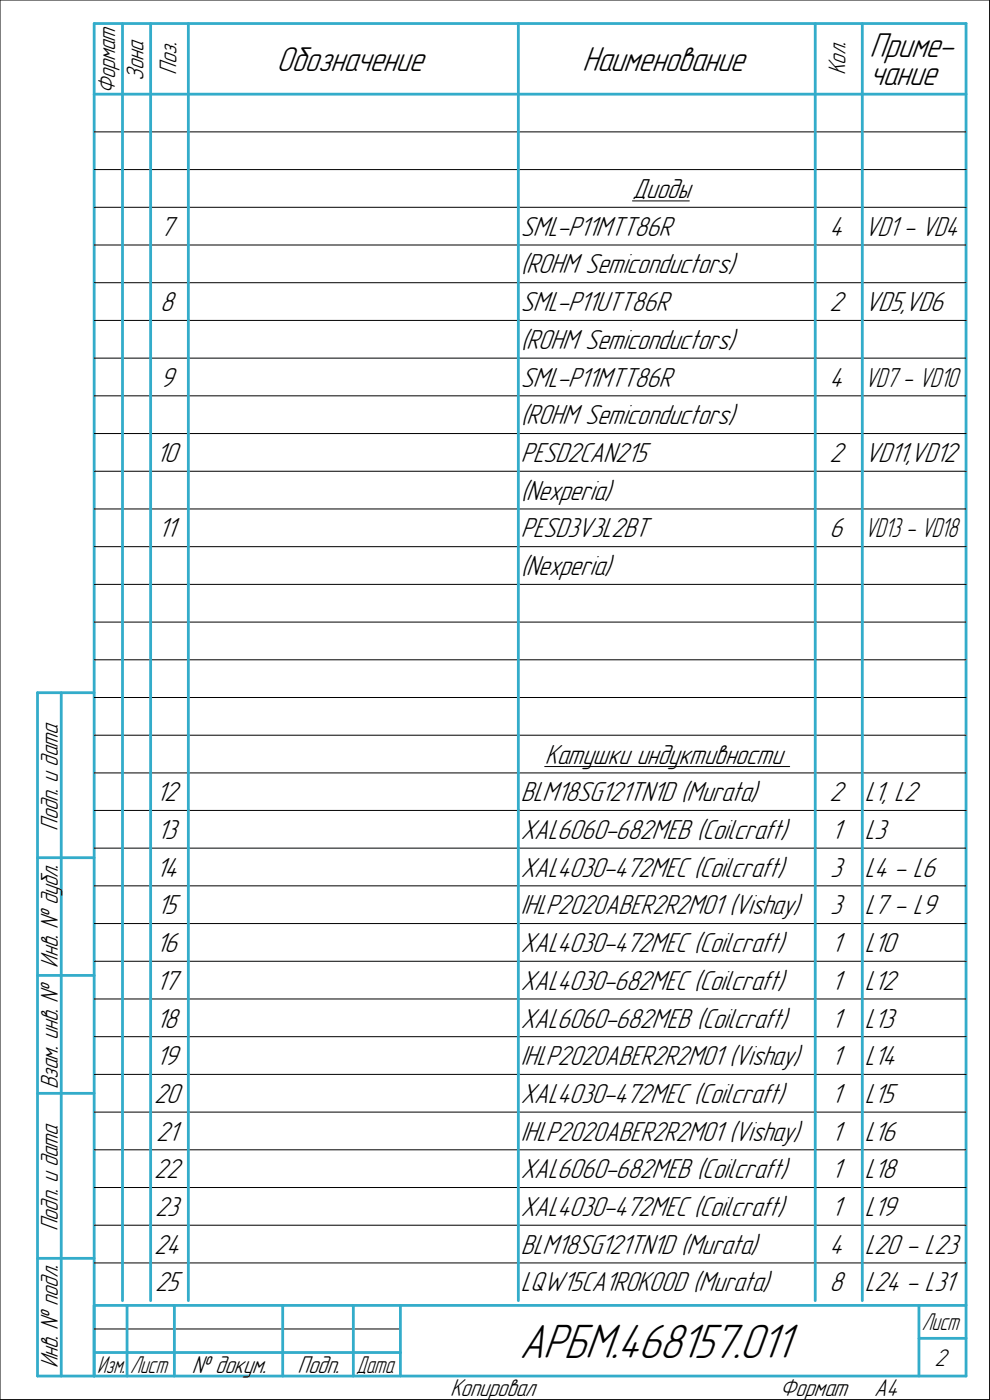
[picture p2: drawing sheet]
<svg xmlns="http://www.w3.org/2000/svg" width="210mm" height="297mm" viewBox="0 0 210 297" stroke-linecap="round" stroke-linejoin="round" font-family="sans-serif">
<defs><g id="words">
<text font-size="10.9" x="110.2" y="288">АРБМ.468157.011</text>
<g font-size="7.8">
<text x="58.7" y="15">Обозначение</text>
<text x="123.5" y="15">Наименование</text>
<text x="184.5" y="12.1">Приме-</text>
<text x="184.5" y="18">чание</text>
</g>
<g font-size="6.2">
<text x="134.2" y="42">Диоды</text>
<text x="34" y="50">7</text>
<text x="110.5" y="50">SML-P11MTT86R</text>
<text x="176" y="50">4</text>
<text x="183.5" y="50">VD1 - VD4</text>
<text x="110.5" y="58">(ROHM Semiconductors)</text>
<text x="34" y="66">8</text>
<text x="110.5" y="66">SML-P11UTT86R</text>
<text x="176" y="66">2</text>
<text x="183.5" y="66">VD5,VD6</text>
<text x="110.5" y="74">(ROHM Semiconductors)</text>
<text x="34" y="82">9</text>
<text x="110.5" y="82">SML-P11MTT86R</text>
<text x="176" y="82">4</text>
<text x="110.5" y="90">(ROHM Semiconductors)</text>
<text x="33.2" y="98">10</text>
<text x="110.5" y="98">PESD2CAN215</text>
<text x="176" y="98">2</text>
<text x="183.5" y="98">VD11,VD12</text>
<text x="110.5" y="106">(Nexperia)</text>
<text x="33.6" y="114">11</text>
<text x="110.5" y="114">PESD3V3L2BT</text>
<text x="176" y="114">6</text>
<text x="110.5" y="122">(Nexperia)</text>
<text x="115.6" y="162">Катушки индуктивности</text>
<text x="33.2" y="170">12</text>
<text x="110.5" y="170">BLM18SG121TN1D (Murata)</text>
<text x="176" y="170">2</text>
<text x="183.5" y="170">L1, L2</text>
<text x="33.3" y="178">13</text>
<text x="110.5" y="178">XAL6060-682MEB (Coilcraft)</text>
<text x="176.4" y="178">1</text>
<text x="183.5" y="178">L3</text>
<text x="33.2" y="186">14</text>
<text x="110.5" y="186">XAL4030-472MEC (Coilcraft)</text>
<text x="176.2" y="186">3</text>
<text x="183.5" y="186">L4 - L6</text>
<text x="33.3" y="194">15</text>
<text x="110.5" y="194">IHLP2020ABER2R2M01 (Vishay)</text>
<text x="176.2" y="194">3</text>
<text x="183.5" y="194">L7 - L9</text>
<text x="33.2" y="202">16</text>
<text x="110.5" y="202">XAL4030-472MEC (Coilcraft)</text>
<text x="176.4" y="202">1</text>
<text x="183.5" y="202">L10</text>
<text x="33.2" y="210">17</text>
<text x="110.5" y="210">XAL4030-682MEC (Coilcraft)</text>
<text x="176.4" y="210">1</text>
<text x="183.5" y="210">L12</text>
<text x="33.2" y="218">18</text>
<text x="110.5" y="218">XAL6060-682MEB (Coilcraft)</text>
<text x="176.4" y="218">1</text>
<text x="183.5" y="218">L13</text>
<text x="33.2" y="226">19</text>
<text x="110.5" y="226">IHLP2020ABER2R2M01 (Vishay)</text>
<text x="176.4" y="226">1</text>
<text x="183.5" y="226">L14</text>
<text x="32.7" y="234">20</text>
<text x="110.5" y="234">XAL4030-472MEC (Coilcraft)</text>
<text x="176.4" y="234">1</text>
<text x="183.5" y="234">L15</text>
<text x="33.2" y="242">21</text>
<text x="110.5" y="242">IHLP2020ABER2R2M01 (Vishay)</text>
<text x="176.4" y="242">1</text>
<text x="183.5" y="242">L16</text>
<text x="32.7" y="250">22</text>
<text x="110.5" y="250">XAL6060-682MEB (Coilcraft)</text>
<text x="176.4" y="250">1</text>
<text x="183.5" y="250">L18</text>
<text x="32.9" y="258">23</text>
<text x="110.5" y="258">XAL4030-472MEC (Coilcraft)</text>
<text x="176.4" y="258">1</text>
<text x="183.5" y="258">L19</text>
<text x="32.7" y="266">24</text>
<text x="110.5" y="266">BLM18SG121TN1D (Murata)</text>
<text x="176" y="266">4</text>
<text x="183.5" y="266">L20 - L23</text>
<text x="32.9" y="274">25</text>
<text x="110.5" y="274">LQW15CA1R0K00D (Murata)</text>
<text x="176" y="274">8</text>
<text x="183.5" y="274">L24 - L31</text>
</g>
<g font-size="6.1">
<text x="183.5" y="82">VD7 - VD10</text>
<text x="183.5" y="114">VD13 - VD18</text>
</g>
<g font-size="5.5">
<text x="30.4" y="17.2" transform="rotate(-90 30.4 17.2)">Зона</text>
<text x="37.4" y="15.9" transform="rotate(-90 37.4 15.9)">Поз.</text>
<text x="179.4" y="15.9" transform="rotate(-90 179.4 15.9)">Кол.</text>
<text x="24.4" y="20" transform="rotate(-90 24.4 20)">Формат</text>
<text x="12.3" y="176.2" transform="rotate(-90 12.3 176.2)">Подп. и дата</text>
<text x="12.3" y="205.3" transform="rotate(-90 12.3 205.3)">Инв. № дубл.</text>
<text x="12.3" y="231.1" transform="rotate(-90 12.3 231.1)">Взам. инв. №</text>
<text x="12.3" y="261.2" transform="rotate(-90 12.3 261.2)">Подп. и дата</text>
<text x="12.3" y="290.3" transform="rotate(-90 12.3 290.3)">Инв. № подл.</text>
<text x="40.7" y="291.3">№ докум.</text>
<text x="63.1" y="291.3">Подп.</text>
<text x="198.3" y="289.8">2</text>
<text x="95.5" y="296.3">Копировал</text>
<text x="165.5" y="296.3">Формат</text>
<text x="185.5" y="296.3">A4</text>
</g>
<g font-size="5.4">
<text x="195.6" y="282.3">Лист</text>
<text x="20.6" y="291.3">Изм.</text>
<text x="27.6" y="291.3">Лист</text>
<text x="75.6" y="291.3">Дата</text>
</g>
</g></defs>
<g fill="none" stroke="#000" stroke-width=".21">
<path d="M0 0h210zM0 0v297zM210 0v297zM20 28h6zM20 36h6zM26 28h6zM26 36h6zM32 28h8zM32 36h8zM40 28h70zM40 36h70zM110 28h63z"/>
<path d="M110 36h63zM173 28h10zM173 36h10zM183 28h22zM183 36h22zM20 44h6zM20 52h6zM20 60h6zM26 44h6zM26 52h6zM26 60h6zM32 44h8z"/>
<path d="M32 52h8zM32 60h8zM40 44h70zM40 52h70zM40 60h70zM110 44h63zM110 52h63zM110 60h63zM134.2 42.6h12.1zM173 44h10zM173 52h10zM173 60h10z"/>
<path d="M183 44h22zM183 52h22zM183 60h22zM20 68h6zM20 76h6zM26 68h6zM26 76h6zM32 68h8zM32 76h8zM40 68h70zM40 76h70zM110 68h63z"/>
<path d="M110 76h63zM173 68h10zM173 76h10zM183 68h22zM183 76h22zM20 84h6zM20 92h6zM20 100h6zM26 84h6zM26 92h6zM26 100h6zM32 84h8z"/>
<path d="M32 92h8zM32 100h8zM40 84h70zM40 92h70zM40 100h70zM110 84h63zM110 92h63zM110 100h63zM173 84h10zM173 92h10zM173 100h10zM183 84h22z"/>
<path d="M183 92h22zM183 100h22zM20 108h6zM20 116h6zM26 108h6zM26 116h6zM32 108h8zM32 116h8zM40 108h70zM40 116h70zM110 108h63zM110 116h63z"/>
<path d="M173 108h10zM173 116h10zM183 108h22zM183 116h22zM20 124h6zM20 132h6zM20 140h6zM26 124h6zM26 132h6zM26 140h6zM32 124h8zM32 132h8z"/>
<path d="M32 140h8zM40 124h70zM40 132h70zM40 140h70zM110 124h63zM110 132h63zM110 140h63zM173 124h10zM173 132h10zM173 140h10zM183 124h22zM183 132h22z"/>
<path d="M183 140h22zM20 148h6zM20 156h6zM26 148h6zM26 156h6zM32 148h8zM32 156h8zM40 148h70zM40 156h70zM110 148h63zM110 156h63zM173 148h10z"/>
<path d="M173 156h10zM183 148h22zM183 156h22zM20 164h6zM20 172h6zM20 180h6zM26 164h6zM26 172h6zM26 180h6zM32 164h8zM32 172h8zM32 180h8z"/>
<path d="M40 164h70zM40 172h70zM40 180h70zM110 164h63zM110 172h63zM110 180h63zM115.6 162.6h52zM173 164h10zM173 172h10zM173 180h10zM183 164h22zM183 172h22z"/>
<path d="M183 180h22zM20 188h6zM20 196h6zM26 188h6zM26 196h6zM32 188h8zM32 196h8zM40 188h70zM40 196h70zM110 188h63zM110 196h63zM173 188h10z"/>
<path d="M173 196h10zM183 188h22zM183 196h22zM20 204h6zM20 212h6zM20 220h6zM26 204h6zM26 212h6zM26 220h6zM32 204h8zM32 212h8zM32 220h8z"/>
<path d="M40 204h70zM40 212h70zM40 220h70zM110 204h63zM110 212h63zM110 220h63zM173 204h10zM173 212h10zM173 220h10zM183 204h22zM183 212h22zM183 220h22z"/>
<path d="M20 228h6zM20 236h6zM26 228h6zM26 236h6zM32 228h8zM32 236h8zM40 228h70zM40 236h70zM110 228h63zM110 236h63zM173 228h10zM173 236h10z"/>
<path d="M183 228h22zM183 236h22zM20 244h6zM20 252h6zM20 260h6zM26 244h6zM26 252h6zM26 260h6zM32 244h8zM32 252h8zM32 260h8zM40 244h70z"/>
<path d="M40 252h70zM40 260h70zM110 244h63zM110 252h63zM110 260h63zM173 244h10zM173 252h10zM173 260h10zM183 244h22zM183 252h22zM183 260h22zM20 268h6z"/>
<path d="M26 268h6zM32 268h8zM40 268h70zM110 268h63zM173 268h10zM183 268h22zM0 297h210zM20 282h65z"/>
</g>
<g fill="none" stroke="#33acca" stroke-width=".59">
<path d="M20 5h185zM20 5v287zM20 20h185zM26 20v8zM26 5v15zM32 20v8zM32 5v15zM40 20v8zM40 5v15zM110 20v8zM110 5v15zM173 20v8z"/>
<path d="M173 5v15zM183 20v8zM183 5v15zM205 5v287zM26 28v8zM26 36v8zM32 28v8zM32 36v8zM40 28v8zM40 36v8zM110 28v8zM110 36v8z"/>
<path d="M173 28v8zM173 36v8zM183 28v8zM183 36v8zM26 44v8zM26 52v8zM26 60v8zM32 44v8zM32 52v8zM32 60v8zM40 44v8zM40 52v8z"/>
<path d="M40 60v8zM110 44v8zM110 52v8zM110 60v8zM173 44v8zM173 52v8zM173 60v8zM183 44v8zM183 52v8zM183 60v8zM26 68v8zM26 76v8z"/>
<path d="M32 68v8zM32 76v8zM40 68v8zM40 76v8zM110 68v8zM110 76v8zM173 68v8zM173 76v8zM183 68v8zM183 76v8zM26 84v8zM26 92v8z"/>
<path d="M26 100v8zM32 84v8zM32 92v8zM32 100v8zM40 84v8zM40 92v8zM40 100v8zM110 84v8zM110 92v8zM110 100v8zM173 84v8zM173 92v8z"/>
<path d="M173 100v8zM183 84v8zM183 92v8zM183 100v8zM26 108v8zM26 116v8zM32 108v8zM32 116v8zM40 108v8zM40 116v8zM110 108v8zM110 116v8z"/>
<path d="M173 108v8zM173 116v8zM183 108v8zM183 116v8zM26 124v8zM26 132v8zM26 140v8zM32 124v8zM32 132v8zM32 140v8zM40 124v8zM40 132v8z"/>
<path d="M40 140v8zM110 124v8zM110 132v8zM110 140v8zM173 124v8zM173 132v8zM173 140v8zM183 124v8zM183 132v8zM183 140v8zM8 147v145zM8 147h12z"/>
<path d="M13 147v145zM26 148v8zM26 156v8zM32 148v8zM32 156v8zM40 148v8zM40 156v8zM110 148v8zM110 156v8zM173 148v8zM173 156v8zM183 148v8z"/>
<path d="M183 156v8zM26 164v8zM26 172v8zM26 180v8zM32 164v8zM32 172v8zM32 180v8zM40 164v8zM40 172v8zM40 180v8zM110 164v8zM110 172v8z"/>
<path d="M110 180v8zM173 164v8zM173 172v8zM173 180v8zM183 164v8zM183 172v8zM183 180v8zM8 182h12zM26 188v8zM26 196v8zM32 188v8zM32 196v8z"/>
<path d="M40 188v8zM40 196v8zM110 188v8zM110 196v8zM173 188v8zM173 196v8zM183 188v8zM183 196v8zM8 207h12zM26 204v8zM26 212v8zM26 220v8z"/>
<path d="M32 204v8zM32 212v8zM32 220v8zM40 204v8zM40 212v8zM40 220v8zM110 204v8zM110 212v8zM110 220v8zM173 204v8zM173 212v8zM173 220v8z"/>
<path d="M183 204v8zM183 212v8zM183 220v8zM8 232h12zM26 228v8zM26 236v8zM32 228v8zM32 236v8zM40 228v8zM40 236v8zM110 228v8zM110 236v8z"/>
<path d="M173 228v8zM173 236v8zM183 228v8zM183 236v8zM26 244v8zM26 252v8zM26 260v8zM32 244v8zM32 252v8zM32 260v8zM40 244v8zM40 252v8z"/>
<path d="M40 260v8zM110 244v8zM110 252v8zM110 260v8zM173 244v8zM173 252v8zM173 260v8zM183 244v8zM183 252v8zM183 260v8zM8 267h12zM20 277h185z"/>
<path d="M20 277v15zM26 268v8zM27 277v15zM32 268v8zM37 277v15zM40 268v8zM60 277v15zM75 277v15zM85 277v15zM110 268v8zM173 268v8zM183 268v8z"/>
<path d="M195 277v15zM8 292h12zM20 292h185zM20 287h7zM27 287h10zM37 287h23zM60 287h15zM75 287h10zM195 284h10z"/>
</g>
<use href="#words"/>
</svg>
